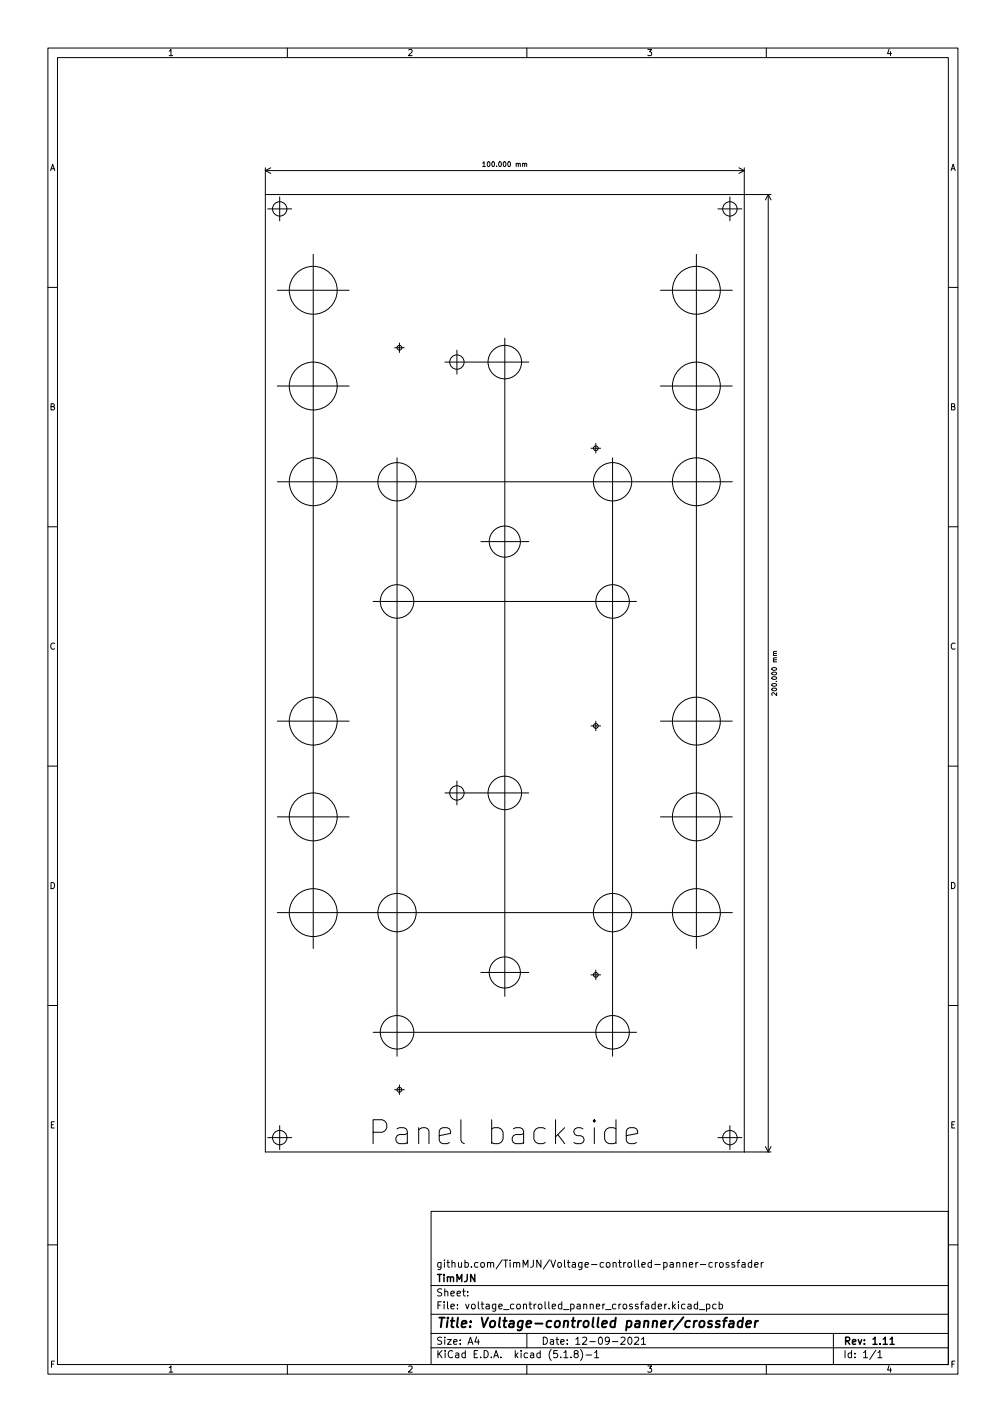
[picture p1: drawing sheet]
<svg xmlns="http://www.w3.org/2000/svg" width="210mm" height="297mm" viewBox="0 0 210 297" stroke-linecap="round" stroke-linejoin="round" font-family="sans-serif">
<defs><g id="words">
<text font-size="7" x="80.2" y="239.1">Panel backside</text>
<text font-size="2.8" x="91" y="277.3">Title: Voltage-controlled panner/crossfader</text>
<g font-size="2.1">
<text x="91" y="267.8">TimMJN</text>
<text x="91" y="264.8">github.com/TimMJN/Voltage-controlled-panner-crossfader</text>
<text x="91" y="273.5">File: voltage_controlled_panner_crossfader.kicad_pcb</text>
<text x="91" y="270.8">Sheet:</text>
<text x="91" y="280.9">Size: A4</text>
<text x="113" y="280.9">Date: 12-09-2021</text>
<text x="176" y="280.9">Rev: 1.11</text>
<text x="91" y="283.7">KiCad E.D.A. kicad (5.1.8)-1</text>
<text x="176" y="283.7">Id: 1/1</text>
</g>
<g font-size="1.8">
<text x="35" y="11.7">1</text>
<text x="85" y="11.7">2</text>
<text x="135" y="11.7">3</text>
<text x="185" y="11.7">4</text>
<text x="10.3" y="35.7">A</text>
<text x="198.4" y="35.7">A</text>
<text x="10.3" y="85.7">B</text>
<text x="198.4" y="85.7">B</text>
<text x="10.3" y="135.7">C</text>
<text x="198.4" y="135.7">C</text>
<text x="10.3" y="185.7">D</text>
<text x="198.4" y="185.7">D</text>
<text x="10.4" y="235.7">E</text>
<text x="198.4" y="235.7">E</text>
<text x="10.4" y="285.7">F</text>
<text x="35" y="286.7">1</text>
<text x="85" y="286.7">2</text>
<text x="135" y="286.7">3</text>
<text x="185" y="286.7">4</text>
<text x="198.5" y="285.7">F</text>
</g>
<g font-size="1.4">
<text x="101.5" y="34.8">100.000 mm</text>
<text x="162.2" y="144.6" transform="rotate(-90 162.2 144.6)">200.000 mm</text>
</g>
</g></defs>
<g fill="none" stroke="#000" stroke-width=".21">
<path d="M10 10h190v277h-190zM12 12h186v273h-186zM60 10v2M110 10v2M160 10v2M55.4 35.6h100M55.4 35.1v205.5h105.6M55.4 35.6l1.1 .6M56.5 35.1l-1.1 .5M100.8 34.1l.3-.3v1M100.8 34.8h.6M109.5 34.3l.4-.1 .1 .6"/>
<path d="M154.3 35.1l1.1 .5M155.4 35.1v205.5M155.4 35.6l-1.1 .6M55.4 40.6h105.6M55.9 43.6h5M58.4 41.1v5M65.4 53.1v145M145.4 53.1v145M149.9 43.6h5M152.4 41.1v5M160.4 40.6v200M160.4 40.6l.6 1.2"/>
<path d="M160.4 40.6l-.6 1.2M10 60h2M57.9 60.6h15M82.4 72.6h2M83.4 71.6v2M92.9 75.6h17.5M95.4 73.1v5M105.4 70.6v137.5M137.9 60.6h15M198 60h2M57.9 80.6h15M82.9 95.6v125"/>
<path d="M123.4 93.6h2M124.4 92.6v2M127.9 95.6v125M137.9 80.6h15M10 110h2M57.9 100.6h95M100.4 113.1h10M198 110h2M77.9 125.6h55M162.2 136.1h-.7l.1 .4M57.9 150.6h15M123.4 151.6h2"/>
<path d="M124.4 150.6v2M137.9 150.6h15M162.2 144.7v.6l-.8-.6-.2 .2v.4M10 160h2M57.9 170.6h15M92.9 165.6h17.5M95.4 163.1v5M137.9 170.6h15M198 160h2M57.9 190.6h95M10 210h2M77.9 215.6h55"/>
<path d="M100.4 203.1h10M123.4 203.6h2M124.4 202.6v2M198 210h2M55.9 237.6h5M58.4 235.1v5M77.9 236.5h1.9a1.36 1.36 0 0 0 1-1.3 1.36 1.36 0 0 0-1-1.3h-1.9v5M82.4 227.6h2M83.4 226.6v2M130.8 237.2l2.3-.4v-.5l-.2-.5-.5-.2h-.9l-.5 .2-.2 .5v1.9l.2 .5 .5 .2h.9l.5-.2M149.9 237.6h5M152.4 235.1v5"/>
<path d="M159.8 239.5l.6 1.1M161 239.5l-.6 1.1M90 253h108v32h-108zM10 260h2M90 278.5h108M90 274.5h108M90 268.5h108M97.7 270.6v.1M97.7 269.8v.1M99.5 279.2l-.3 1.1h.9M99.9 279.8v1M110 278.5v3"/>
<path d="M129.7 279.5l.5-.2 .3 .4-.9 1.1h.9M131.3 279.4l.1-.1a.8 .8 0 0 1 .6 .8 .8 .8 0 0 1-.6 .7 1 1 0 0 1-.1-1.4zM132.5 279.5l.6-.2 .3 .4-1 1.1h1M133.9 279.7l.5-.4v1.5M141.7 271.9v.2M143 272.5l-.4-.1-.3 .3 .1 .6h.6M143.7 272.5h.5l.1 .9M144.3 272.8h-.5l-.2 .3 .2 .3 .5-.1M145.7 272.5l-.5-.1-.3 .3 .2 .6h.6M145.7 271.9v1.5M145.7 263.7l-.4 .3M146 273.6h1.2"/>
<path d="M146.2 264.1h1.2M147.5 272.5l.4-.1 .3 .3-.1 .6h-.6M147.5 272.4v1.5M148.7 263.8l-.4-.1-.3 .3 .2 .6h.5M149.4 263.7v1M149.5 272.5l-.4-.1-.3 .3 .1 .6h.6M149.8 263.7l-.4 .3M150.2 272.5l.4-.1 .3 .3-.2 .6h-.5M150.2 271.9v1.5M150.3 263.9l.2-.2 .4 .2 .1 .5-.1 .2-.4 .1-.2-.1zM152.2 263.8l-.4-.1-.2 .2 .1 .2 .5 .2v.3h-.6M153.4 263.8l-.4-.1-.2 .2 .1 .2 .5 .2v.3h-.6"/>
<path d="M153.9 263.7h.5M154.4 263.2l-.3 .2v1.3M154.9 263.8h.6l.1 .9M155.6 264.1h-.5l-.2 .3 .2 .3 .5-.1M156.9 263.8l-.4-.1-.3 .3 .2 .6h.5M156.9 263.2v1.5M157.6 264.2l.7-.1-.1-.3-.4-.1-.2 .2 .1 .7h.5M158.9 263.7v1M159.4 263.7l-.5 .3M174 278.5v6.5M198 260h2M60 285v2"/>
<path d="M90 281.5h108M110 285v2M117.7 282.5l.5-.4v1.5M117.7 283.6h.9M119.2 283.5v.1M120.2 282.8l-.3-.3v-.2l.3-.2 .4 .1 .1 .2v.2l-.7 .2-.1 .2v.5l.3 .1h.2l.3-.3v-.3l-.3-.2M121.2 281.9a1.72 1.72 0 0 1 0 2.3M122.4 283h1.1M124.2 282.5l.4-.4v1.5M124.2 283.6h.8M133.9 280.8h.9M160 285v2"/>
<path d="M182.9 282l-1.3 2M183.3 282.5l.4-.4v1.5M183.3 283.6h.9"/>
<circle cx="58.4" cy="43.6" r="1.5"/>
<circle cx="152.4" cy="43.6" r="1.5"/>
<circle cx="65.4" cy="60.6" r="5"/>
<circle cx="83.4" cy="72.6" r=".5"/>
<circle cx="95.4" cy="75.6" r="1.5"/>
<circle cx="105.4" cy="75.6" r="3.5"/>
<circle cx="145.4" cy="60.6" r="5"/>
<circle cx="65.4" cy="80.6" r="5"/>
<circle cx="124.4" cy="93.6" r=".5"/>
<circle cx="145.4" cy="80.6" r="5"/>
<circle cx="65.4" cy="100.6" r="5"/>
<circle cx="82.9" cy="100.6" r="4"/>
<circle cx="105.4" cy="113.1" r="3.3"/>
<circle cx="127.9" cy="100.6" r="4"/>
<circle cx="145.4" cy="100.6" r="5"/>
<circle cx="82.9" cy="125.6" r="3.5"/>
<circle cx="127.9" cy="125.6" r="3.5"/>
<circle cx="65.4" cy="150.6" r="5"/>
<circle cx="124.4" cy="151.6" r=".5"/>
<circle cx="145.4" cy="150.6" r="5"/>
<circle cx="65.4" cy="170.6" r="5"/>
<circle cx="95.4" cy="165.6" r="1.5"/>
<circle cx="105.4" cy="165.6" r="3.5"/>
<circle cx="145.4" cy="170.6" r="5"/>
<circle cx="65.4" cy="190.6" r="5"/>
<circle cx="82.9" cy="190.6" r="4"/>
<circle cx="127.9" cy="190.6" r="4"/>
<circle cx="145.4" cy="190.6" r="5"/>
<circle cx="82.9" cy="215.6" r="3.5"/>
<circle cx="105.4" cy="203.1" r="3.3"/>
<circle cx="124.4" cy="203.6" r=".5"/>
<circle cx="127.9" cy="215.6" r="3.5"/>
<circle cx="58.4" cy="237.6" r="1.5"/>
<circle cx="83.4" cy="227.6" r=".5"/>
<circle cx="152.4" cy="237.6" r="1.5"/>
</g>
<path d="M185.8 279.7l.5-.4v1.5M185.8 280.8h.9" fill="none" stroke="#000" stroke-width=".3"/>
<path d="M150.3 276a.49 .49 0 0 0-.8 .3l.1 .2 .6 .2 .1 .2-.4 .3-.5-.1M151 275.9h.7M151.8 275.2l-.4 .1-.1 .2-.2 1.7M152.4 276h.7v1.2M153.2 276.4l-.7 .1a.4 .4 0 0 0-.3 .3 .4 .4 0 0 0 .2 .4l.7-.1M155.1 276a.66 .66 0 0 0-1 .3l-.1 .6 .1 .2h.8M155.1 275.2l-.2 2M155.8 276.6l1-.2v-.4l-.6-.1-.3 .3v.9h.7M157.7 275.9l-.1 1.3M158.3 275.9l-.4 .1-.2 .3" fill="none" stroke="#000" stroke-width=".4"/>
<use href="#words"/>
</svg>
